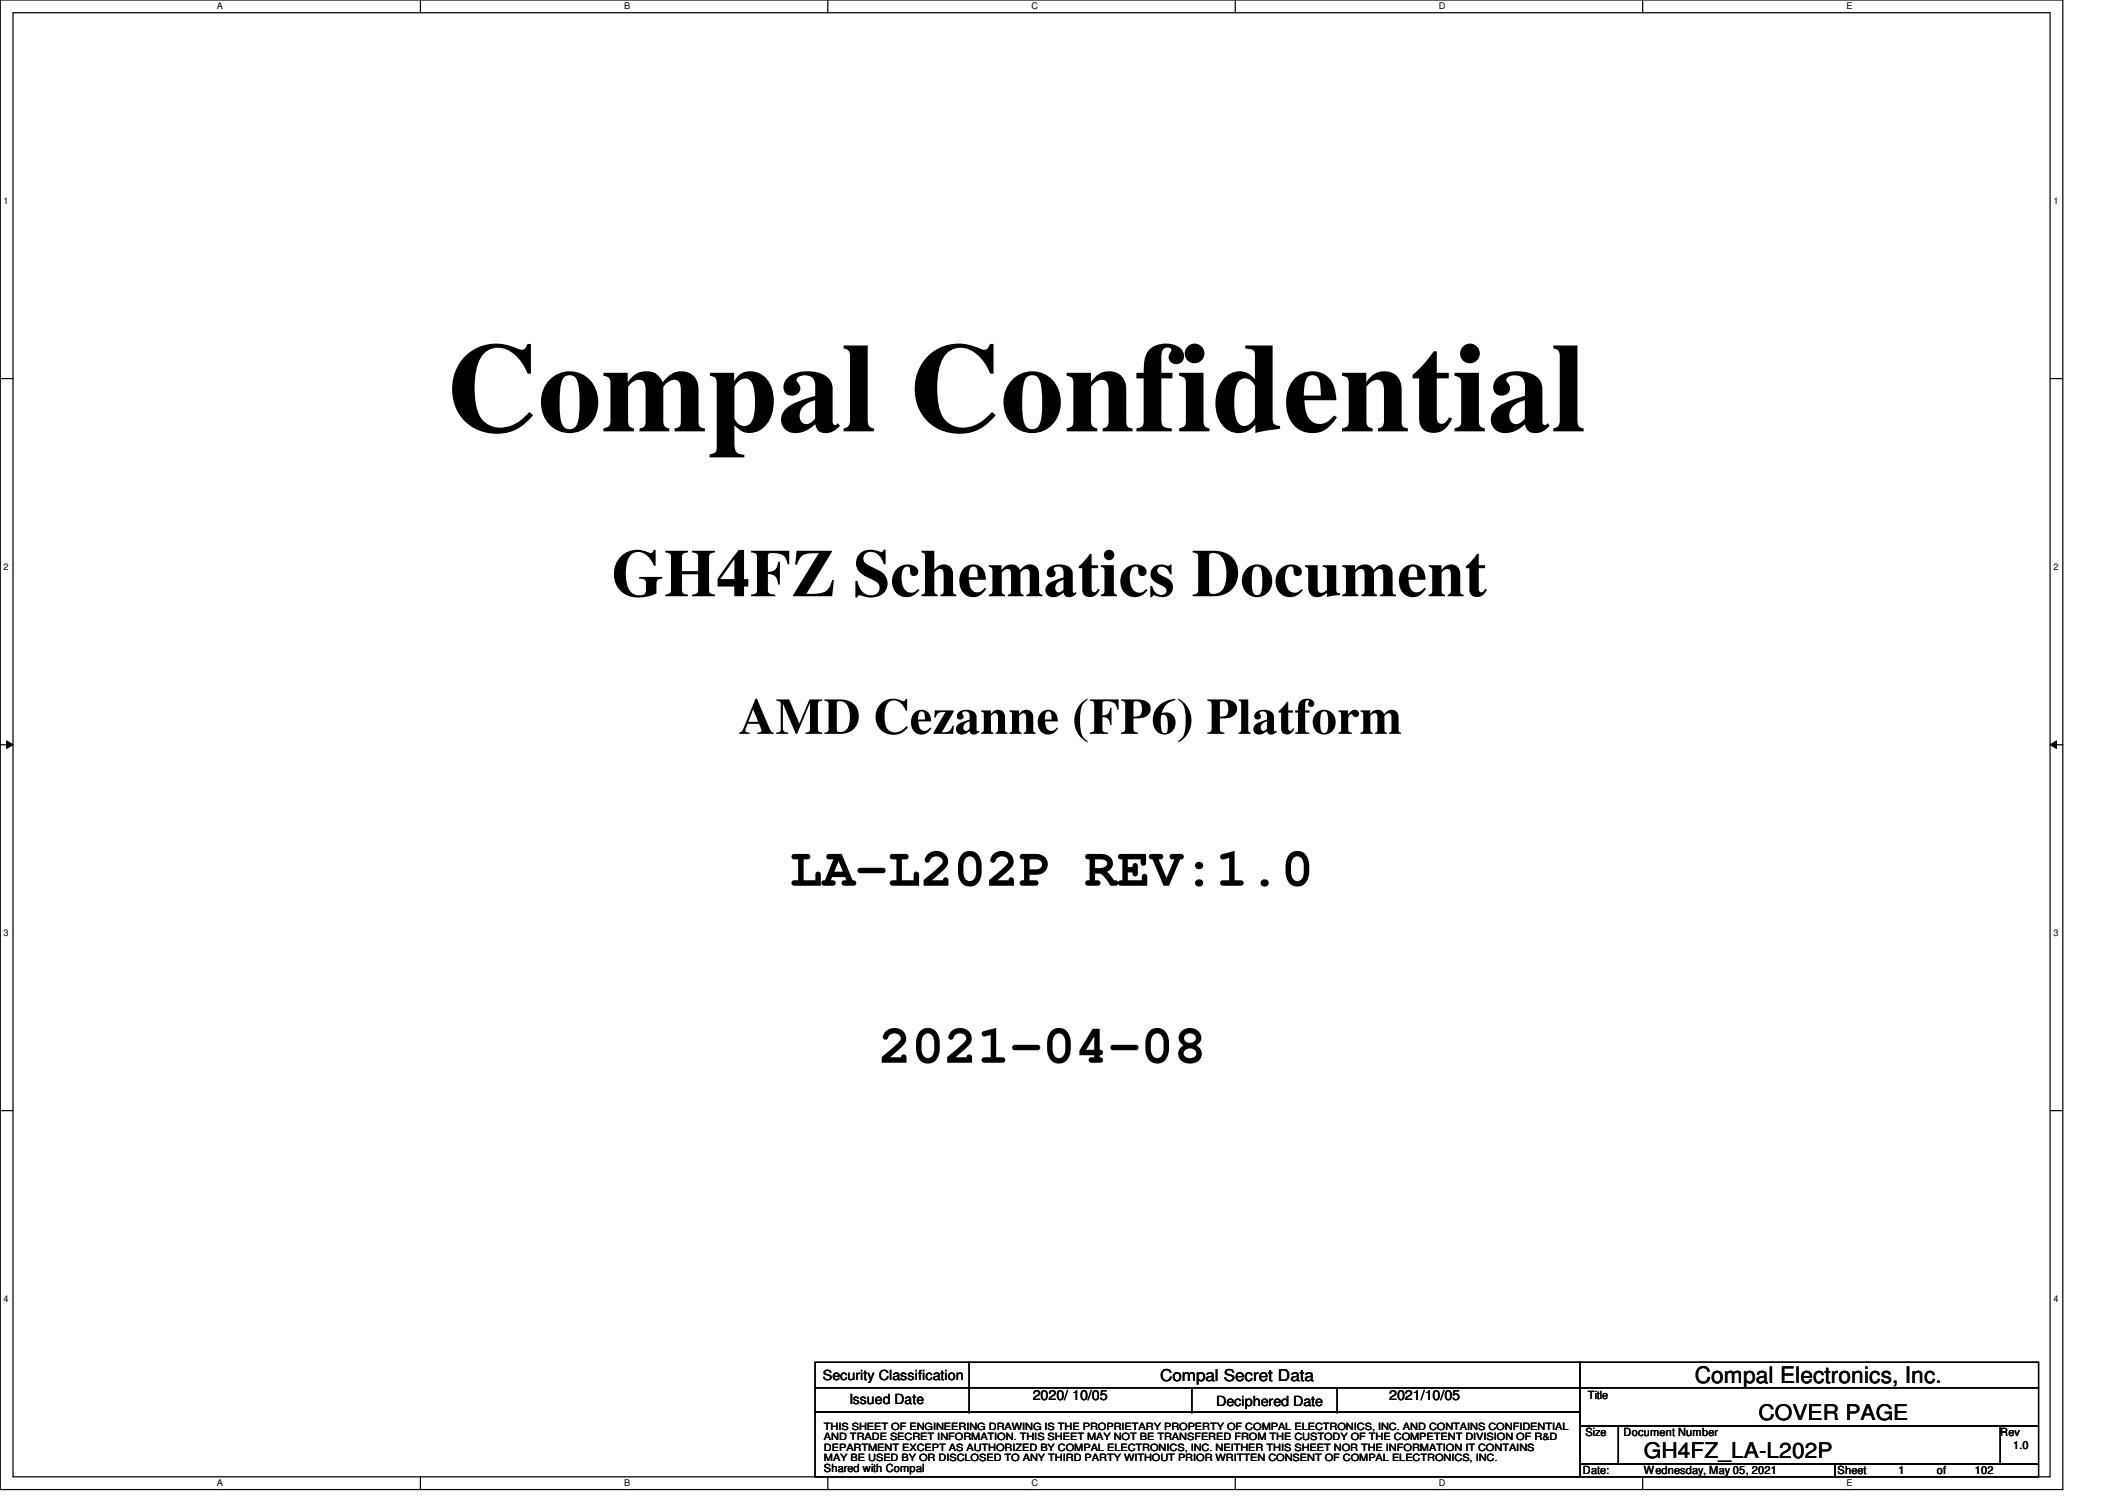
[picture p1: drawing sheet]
<svg xmlns="http://www.w3.org/2000/svg" width="297mm" height="210mm" viewBox="0 0 297 210" stroke-linecap="round" stroke-linejoin="round" font-family="sans-serif">
<defs><g id="words">
<text font-size="17.7" x="62.3" y="60.2">Compal Confidential</text>
<text font-size="9.4" x="85.4" y="83.3">GH4FZ Schematics Document</text>
<g font-size="7.6">
<text x="110.3" y="123.7">LA-L202P REV:1.0</text>
<text x="122.7" y="148.4">2021-04-08</text>
</g>
<text font-size="7.1" x="103.2" y="102.5">AMD Cezanne (FP6) Platform</text>
<text font-size="3.2" x="236.7" y="193.1">Compal Electronics, Inc.</text>
<g font-size="3">
<text x="229.6" y="203.6">GH4FZ_LA-L202P</text>
<text x="245.6" y="198.3">COVER PAGE</text>
</g>
<text font-size="2.3" x="162" y="192.9">Compal Secret Data</text>
<g font-size="1.9">
<text x="114.9" y="192.7">Security Classification</text>
<text x="118.6" y="196.1">Issued Date</text>
<text x="144.2" y="195.6">2020/ 10/05</text>
<text x="169.8" y="196.3">Deciphered Date</text>
<text x="194" y="195.6">2021/10/05</text>
</g>
<g font-size="1.6">
<text x="221.7" y="195.4">Title</text>
<text x="221.4" y="200.6">Size</text>
<text x="226.7" y="200.6">Document Number</text>
<text x="279.3" y="200.6">Rev</text>
<text x="281.1" y="202.4">1.0</text>
<text x="115.1" y="205.6">Shared with Compal</text>
<text x="221.1" y="205.9">Date:</text>
<text x="229.6" y="205.9">Wednesday, May 05, 2021</text>
<text x="256.6" y="205.9">Sheet</text>
<text x="265.1" y="205.9">1</text>
<text x="270.5" y="205.9">of</text>
<text x="275.8" y="205.9">102</text>
</g>
<g font-size="1.4">
<text x="115.1" y="199.7">THIS SHEET OF ENGINEERING DRAWING IS THE PROPRIETARY PROPERTY OF COMPAL ELECTRONICS, INC. AND CONTAINS CONFIDENTIAL</text>
<text x="115.1" y="201.2">AND TRADE SECRET INFORMATION. THIS SHEET MAY NOT BE TRANSFERED FROM THE CUSTODY OF THE COMPETENT DIVISION OF R&amp;D</text>
<text x="115.1" y="202.6">DEPARTMENT EXCEPT AS AUTHORIZED BY COMPAL ELECTRONICS, INC. NEITHER THIS SHEET NOR THE INFORMATION IT CONTAINS</text>
<text x="115.1" y="204">MAY BE USED BY OR DISCLOSED TO ANY THIRD PARTY WITHOUT PRIOR WRITTEN CONSENT OF COMPAL ELECTRONICS, INC.</text>
</g>
<g font-size="1.3">
<text x="30.3" y="1.3">A</text>
<text x="87.2" y="1.3">B</text>
<text x="144.1" y="1.3">C</text>
<text x="201" y="1.3">D</text>
<text x="257.8" y="1.3">E</text>
<text x=".5" y="28.4">1</text>
<text x="286.8" y="28.4">1</text>
<text x=".5" y="79.5">2</text>
<text x="286.8" y="79.5">2</text>
<text x=".5" y="130.7">3</text>
<text x="286.8" y="130.7">3</text>
<text x=".5" y="181.8">4</text>
<text x="286.8" y="181.8">4</text>
<text x="30.3" y="207.6">A</text>
<text x="87.2" y="207.6">B</text>
<text x="144.1" y="207.6">C</text>
<text x="201" y="207.6">D</text>
<text x="257.8" y="207.6">E</text>
</g>
</g></defs>
<path d="M0 0h288.1v208h-288.1zM1.8 1.8h284.5v204.4h-284.5z" fill="none" stroke="#000" stroke-width=".17"/>
<g fill="#fff">
<path d="M30.3 .2h.8v1.4h-.8z"/>
<path d="M30.3 206.4h.8v1.4h-.8z"/>
</g>
<path d="M58.7 0v1.8M58.7 206.2v1.8" fill="none" stroke="#000" stroke-width=".17"/>
<g fill="#fff">
<path d="M87.2 .2h.8v1.4h-.8z"/>
<path d="M87.2 206.4h.8v1.4h-.8z"/>
</g>
<path d="M115.6 0v1.8M115.6 206.2v1.8" fill="none" stroke="#000" stroke-width=".17"/>
<g fill="#fff">
<path d="M144.1 .2h.8v1.4h-.8z"/>
<path d="M144.1 206.4h.8v1.4h-.8z"/>
</g>
<path d="M172.5 0v1.8M172.5 206.2v1.8" fill="none" stroke="#000" stroke-width=".17"/>
<g fill="#fff">
<path d="M201 .2h.8v1.4h-.8z"/>
<path d="M201 206.4h.8v1.4h-.8z"/>
</g>
<path d="M229.4 0v1.8M229.4 206.2v1.8" fill="none" stroke="#000" stroke-width=".17"/>
<g fill="#fff">
<path d="M257.8 .2h.9v1.4h-.9z"/>
<path d="M257.8 206.4h.9v1.4h-.9z"/>
<path d="M.5 27.3h.7v1.4h-.7z"/>
<path d="M286.8 27.3h.6v1.4h-.6z"/>
<path d="M.5 78.4h.7v1.4h-.7z"/>
<path d="M286.8 78.4h.6v1.4h-.6z"/>
</g>
<path d="M0 52.9h1.8M286.3 52.9h1.8" fill="none" stroke="#000" stroke-width=".17"/>
<g fill="#fff">
<path d="M.5 129.5h.7v1.4h-.7z"/>
<path d="M286.8 129.5h.6v1.4h-.6z"/>
</g>
<path d="M0 104h1.8M286.3 104h1.8" fill="none" stroke="#000" stroke-width=".17"/>
<path d="M.9 103.5l.9 .5-.9 .5zM286.3 104l.9-.5v1z" fill="#000"/>
<path d="M.9 103.5l.9 .5-.9 .5zM286.3 104l.9-.5v1z" fill="none" stroke="#000" stroke-width=".14"/>
<g fill="#fff">
<path d="M.5 180.6h.7v1.4h-.7z"/>
<path d="M286.8 180.6h.6v1.4h-.6z"/>
</g>
<g fill="none" stroke="#000" stroke-width=".17">
<path d="M0 155.1h1.8M286.3 155.1h1.8M113.8 190.2h106.9v3.6h-106.9zM113.8 193.8h106.9v3.4h-106.9zM113.8 197.2h106.9v9h-106.9zM135.3 193.8h.1M135.3 197.2h.1M135.3 190.2v7M166.5 197.2h.1M166.5 193.8v3.4M186.7 197.2h.1M186.7 193.8v3.4"/>
<path d="M220.7 190.2h64v3.6h-64zM220.7 193.8h64v5.3h-64zM220.7 199.1h5.3v5.4h-5.3zM226 199.1h53.4v5.4h-53.4zM279.4 199.1h5.3v5.4h-5.3zM220.7 204.5h35.5v1.7h-35.5zM256.2 204.5h28.5v1.7h-28.5z"/>
</g>
<use href="#words"/>
</svg>
